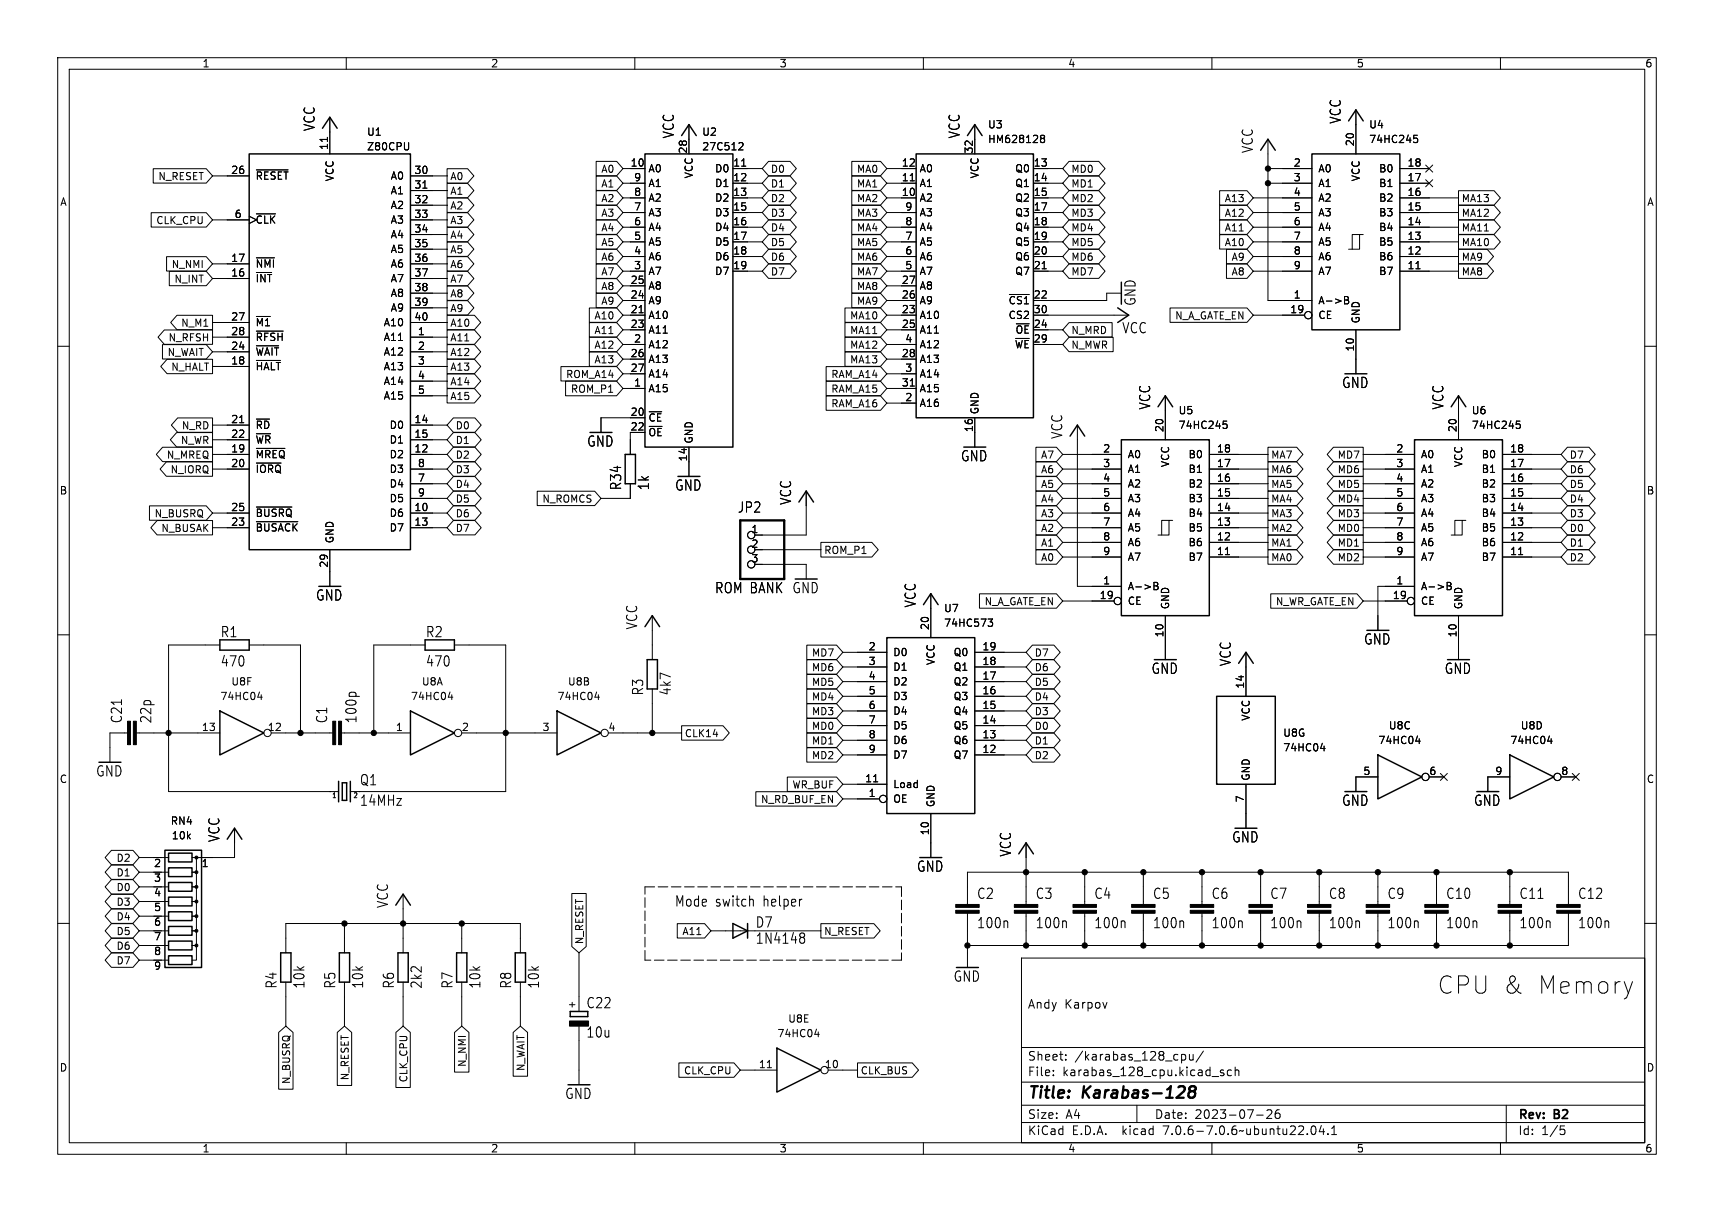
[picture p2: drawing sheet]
<svg xmlns="http://www.w3.org/2000/svg" width="297mm" height="210mm" viewBox="0 0 297 210" stroke-linecap="round" stroke-linejoin="round" font-family="sans-serif">
<defs><g id="words">
<g font-size="4.2">
<text x="248.9" y="172.5">CPU &amp;</text>
<text x="266.1" y="172.5">Memory</text>
</g>
<g font-size="2.8">
<text x="178" y="190.9">Title:</text>
<text x="187.7" y="190.9">Karabas-128</text>
</g>
<g font-size="2.5">
<text x="54.8" y="22.8" transform="rotate(-90 54.8 22.8)">VCC</text>
<text x="232.6" y="21.5" transform="rotate(-90 232.6 21.5)">VCC</text>
<text x="117" y="24.1" transform="rotate(-90 117 24.1)">VCC</text>
<text x="166.5" y="24.1" transform="rotate(-90 166.5 24.1)">VCC</text>
<text x="217.3" y="26.6" transform="rotate(-90 217.3 26.6)">VCC</text>
<text x="197" y="53.1" transform="rotate(-90 197 53.1)">GND</text>
<text x="194.4" y="58">VCC</text>
<text x="199.5" y="71.1" transform="rotate(-90 199.5 71.1)">VCC</text>
<text x="232.5" y="67.5">GND</text>
<text x="250.3" y="71.1" transform="rotate(-90 250.3 71.1)">VCC</text>
<text x="101.7" y="77.6">GND</text>
<text x="184.3" y="76.1" transform="rotate(-90 184.3 76.1)">VCC</text>
<text x="166.4" y="80.2">GND</text>
<text x="107.9" y="85" transform="rotate(-90 107.9 85)">R34</text>
<text x="112.7" y="85" transform="rotate(-90 112.7 85)">1k</text>
<text x="116.9" y="85.2">GND</text>
<text x="127.8" y="89">JP2</text>
<text x="137.3" y="87.6" transform="rotate(-90 137.3 87.6)">VCC</text>
<text x="54.7" y="104.3">GND</text>
<text x="123.8" y="103">ROM BANK GND</text>
<text x="123.8" y="103">ROM BANK</text>
<text x="158.9" y="105.4" transform="rotate(-90 158.9 105.4)">VCC</text>
<text x="38.2" y="110.6">R1</text>
<text x="73.7" y="110.6">R2</text>
<text x="110.6" y="109.2" transform="rotate(-90 110.6 109.2)">VCC</text>
<text x="236.3" y="111.9">GND</text>
<text x="38.2" y="115.7">470</text>
<text x="73.7" y="115.7">470</text>
<text x="199.4" y="117">GND</text>
<text x="213.5" y="115.5" transform="rotate(-90 213.5 115.5)">VCC</text>
<text x="250.2" y="117">GND</text>
<text x="21.4" y="125.4" transform="rotate(-90 21.4 125.4)">C21</text>
<text x="26.4" y="125.4" transform="rotate(-90 26.4 125.4)">22p</text>
<text x="56.9" y="125.4" transform="rotate(-90 56.9 125.4)">C1</text>
<text x="62" y="125.4" transform="rotate(-90 62 125.4)">100p</text>
<text x="111.7" y="120.6" transform="rotate(-90 111.7 120.6)">R3</text>
<text x="116.5" y="120.6" transform="rotate(-90 116.5 120.6)">4k7</text>
<text x="16.6" y="134.8">GND</text>
<text x="62.3" y="136.3">Q1</text>
<text x="62.3" y="139.8">14MHz</text>
<text x="232.5" y="139.8">GND</text>
<text x="255.3" y="139.8">GND</text>
<text x="38.2" y="146" transform="rotate(-90 38.2 146)">VCC</text>
<text x="175.4" y="148.5" transform="rotate(-90 175.4 148.5)">VCC</text>
<text x="213.4" y="146.2">GND</text>
<text x="158.8" y="151.3">GND</text>
<text x="169.2" y="156">C2</text>
<text x="179.4" y="156">C3</text>
<text x="189.5" y="156">C4</text>
<text x="199.7" y="156">C5</text>
<text x="209.9" y="156">C6</text>
<text x="220" y="156">C7</text>
<text x="230.2" y="156">C8</text>
<text x="240.3" y="156">C9</text>
<text x="250.5" y="156">C10</text>
<text x="263.2" y="156">C11</text>
<text x="273.4" y="156">C12</text>
<text x="67.5" y="157.4" transform="rotate(-90 67.5 157.4)">VCC</text>
<text x="116.8" y="157.2">Mode</text>
<text x="123.9" y="157.2">switch</text>
<text x="130.9" y="161">D7</text>
<text x="132.3" y="157.2">helper</text>
<text x="169.2" y="161.1">100n</text>
<text x="179.4" y="161.1">100n</text>
<text x="189.5" y="161.1">100n</text>
<text x="199.7" y="161.1">100n</text>
<text x="209.9" y="161.1">100n</text>
<text x="220" y="161.1">100n</text>
<text x="230.2" y="161.1">100n</text>
<text x="240.3" y="161.1">100n</text>
<text x="250.5" y="161.1">100n</text>
<text x="263.2" y="161.1">100n</text>
<text x="273.4" y="161.1">100n</text>
<text x="130.9" y="163.7">1N4148</text>
<text x="48.2" y="171.4" transform="rotate(-90 48.2 171.4)">R4</text>
<text x="53" y="171.4" transform="rotate(-90 53 171.4)">10k</text>
<text x="58.3" y="171.4" transform="rotate(-90 58.3 171.4)">R5</text>
<text x="63.1" y="171.4" transform="rotate(-90 63.1 171.4)">10k</text>
<text x="68.5" y="171.4" transform="rotate(-90 68.5 171.4)">R6</text>
<text x="73.3" y="171.4" transform="rotate(-90 73.3 171.4)">2k2</text>
<text x="78.7" y="171.4" transform="rotate(-90 78.7 171.4)">R7</text>
<text x="83.5" y="171.4" transform="rotate(-90 83.5 171.4)">10k</text>
<text x="88.8" y="171.4" transform="rotate(-90 88.8 171.4)">R8</text>
<text x="93.6" y="171.4" transform="rotate(-90 93.6 171.4)">10k</text>
<text x="165.2" y="170.3">GND</text>
<text x="101.5" y="174.9">C22</text>
<text x="101.5" y="180">10u</text>
<text x="97.8" y="190.6">GND</text>
</g>
<g font-size="2.1">
<text x="178" y="175">Andy</text>
<text x="184.4" y="175">Karpov</text>
<text x="178" y="184">Sheet:</text>
<text x="186.2" y="184">/karabas_128_cpu/</text>
<text x="178" y="186.7">File:</text>
<text x="184.1" y="186.7">karabas_128_cpu.kicad_sch</text>
<text x="178" y="196.9">KiCad</text>
<text x="178" y="194.1">Size:</text>
<text x="184.7" y="194.1">A4</text>
<text x="185.7" y="196.9">E.D.A.</text>
<text x="194.6" y="196.9">kicad</text>
<text x="200" y="194.1">Date:</text>
<text x="201.8" y="196.9">7.0.6-7.0.6~ubuntu22.04.1</text>
<text x="207" y="194.1">2023-07-26</text>
<text x="263" y="194.3">Rev:</text>
<text x="263" y="196.9">Id:</text>
<text x="267.1" y="196.9">1/5</text>
<text x="269.4" y="194.3">B2</text>
</g>
<g font-size="1.8">
<text x="35" y="11.9">1</text>
<text x="85" y="11.9">2</text>
<text x="135" y="11.9">3</text>
<text x="185" y="11.9">4</text>
<text x="235" y="11.9">5</text>
<text x="285" y="11.9">6</text>
<text x="63.5" y="23.7">U1</text>
<text x="121.6" y="23.7">U2</text>
<text x="171.1" y="22.5">U3</text>
<text x="237.2" y="22.5">U4</text>
<text x="56.9" y="26.1" transform="rotate(-90 56.9 26.1)">11</text>
<text x="63.5" y="26.3">Z80CPU</text>
<text x="109.2" y="29">10</text>
<text x="119.1" y="26.7" transform="rotate(-90 119.1 26.7)">28</text>
<text x="121.6" y="26.3">27C512</text>
<text x="127" y="29">11</text>
<text x="156.2" y="29">12</text>
<text x="168.7" y="26.7" transform="rotate(-90 168.7 26.7)">32</text>
<text x="171.1" y="25">HM628128</text>
<text x="179" y="29">13</text>
<text x="224.1" y="29">2</text>
<text x="234.7" y="25.4" transform="rotate(-90 234.7 25.4)">20</text>
<text x="237.2" y="25">74HC245</text>
<text x="243.8" y="29">18</text>
<text x="10.3" y="35.9">A</text>
<text x="40" y="30.2">26</text>
<text x="44.2" y="31.3">~{RESET}</text>
<text x="58" y="31.5" transform="rotate(-90 58 31.5)">VCC</text>
<text x="67.6" y="31.3">A0</text>
<text x="67.6" y="33.9">A1</text>
<text x="71.7" y="30.2">30</text>
<text x="71.7" y="32.8">31</text>
<text x="71.7" y="35.3">32</text>
<text x="109.8" y="34">8</text>
<text x="109.8" y="31.5">9</text>
<text x="112.3" y="30.1">A0</text>
<text x="112.3" y="35.2">A2</text>
<text x="112.3" y="32.6">A1</text>
<text x="120.2" y="31" transform="rotate(-90 120.2 31)">VCC</text>
<text x="123.8" y="30.1">D0</text>
<text x="123.8" y="32.6">D1</text>
<text x="123.8" y="35.2">D2</text>
<text x="127" y="31.5">12</text>
<text x="127" y="34">13</text>
<text x="156.2" y="34">10</text>
<text x="156.2" y="31.5">11</text>
<text x="159.3" y="35.2">A2</text>
<text x="159.3" y="32.6">A1</text>
<text x="159.3" y="30.1">A0</text>
<text x="169.8" y="31" transform="rotate(-90 169.8 31)">VCC</text>
<text x="175.8" y="30.1">Q0</text>
<text x="175.8" y="32.6">Q1</text>
<text x="175.8" y="35.2">Q2</text>
<text x="179" y="31.5">14</text>
<text x="179" y="34">15</text>
<text x="224.1" y="31.5">3</text>
<text x="224.1" y="34">4</text>
<text x="228.3" y="30.1">A0</text>
<text x="228.3" y="32.6">A1</text>
<text x="228.3" y="35.2">A2</text>
<text x="235.8" y="31.5" transform="rotate(-90 235.8 31.5)">VCC</text>
<text x="238.9" y="35.2">B2</text>
<text x="238.9" y="32.6">B1</text>
<text x="238.9" y="30.1">B0</text>
<text x="243.8" y="34">16</text>
<text x="243.8" y="31.5">17</text>
<text x="285.3" y="35.9">A</text>
<text x="40.6" y="37.8">6</text>
<text x="44.2" y="39">~{CLK}</text>
<text x="67.6" y="36.4">A2</text>
<text x="67.6" y="39">A3</text>
<text x="67.6" y="41.5">A4</text>
<text x="71.7" y="37.8">33</text>
<text x="71.7" y="40.4">34</text>
<text x="109.8" y="41.7">5</text>
<text x="109.8" y="39.1">6</text>
<text x="109.8" y="36.6">7</text>
<text x="112.3" y="40.2">A4</text>
<text x="112.3" y="37.7">A3</text>
<text x="123.8" y="37.7">D3</text>
<text x="123.8" y="40.2">D4</text>
<text x="127" y="36.6">15</text>
<text x="127" y="39.1">16</text>
<text x="127" y="41.7">17</text>
<text x="156.8" y="41.7">7</text>
<text x="156.8" y="39.1">8</text>
<text x="156.8" y="36.6">9</text>
<text x="159.3" y="40.2">A4</text>
<text x="159.3" y="37.7">A3</text>
<text x="175.8" y="37.7">Q3</text>
<text x="175.8" y="40.2">Q4</text>
<text x="179" y="36.6">17</text>
<text x="179" y="39.1">18</text>
<text x="179" y="41.7">19</text>
<text x="224.1" y="36.6">5</text>
<text x="224.1" y="39.1">6</text>
<text x="224.1" y="41.7">7</text>
<text x="228.3" y="37.7">A3</text>
<text x="228.3" y="40.2">A4</text>
<text x="238.9" y="40.2">B4</text>
<text x="238.9" y="37.7">B3</text>
<text x="243.8" y="41.7">13</text>
<text x="243.8" y="39.1">14</text>
<text x="243.8" y="36.6">15</text>
<text x="40" y="45.5">17</text>
<text x="44.2" y="46.6">~{NMI}</text>
<text x="67.6" y="44">A5</text>
<text x="67.6" y="46.6">A6</text>
<text x="71.7" y="42.9">35</text>
<text x="71.7" y="45.5">36</text>
<text x="109.8" y="46.7">3</text>
<text x="109.8" y="44.2">4</text>
<text x="112.3" y="47.9">A7</text>
<text x="112.3" y="45.3">A6</text>
<text x="112.3" y="42.8">A5</text>
<text x="123.8" y="42.8">D5</text>
<text x="123.8" y="45.3">D6</text>
<text x="123.8" y="47.9">D7</text>
<text x="127" y="44.2">18</text>
<text x="127" y="46.7">19</text>
<text x="156.8" y="46.7">5</text>
<text x="156.8" y="44.2">6</text>
<text x="159.3" y="47.9">A7</text>
<text x="159.3" y="45.3">A6</text>
<text x="159.3" y="42.8">A5</text>
<text x="175.8" y="42.8">Q5</text>
<text x="175.8" y="45.3">Q6</text>
<text x="175.8" y="47.9">Q7</text>
<text x="179" y="44.2">20</text>
<text x="179" y="46.7">21</text>
<text x="224.1" y="44.2">8</text>
<text x="224.1" y="46.7">9</text>
<text x="228.3" y="42.8">A5</text>
<text x="228.3" y="45.3">A6</text>
<text x="228.3" y="47.9">A7</text>
<text x="238.9" y="47.9">B7</text>
<text x="238.9" y="45.3">B6</text>
<text x="238.9" y="42.8">B5</text>
<text x="243.8" y="46.7">11</text>
<text x="243.8" y="44.2">12</text>
<text x="40" y="48">16</text>
<text x="44.2" y="49.1">~{INT}</text>
<text x="67.6" y="49.1">A7</text>
<text x="67.6" y="51.7">A8</text>
<text x="71.7" y="48">37</text>
<text x="71.7" y="50.5">38</text>
<text x="71.7" y="53.1">39</text>
<text x="109.2" y="51.8">24</text>
<text x="109.2" y="49.3">25</text>
<text x="112.3" y="52.9">A9</text>
<text x="112.3" y="50.4">A8</text>
<text x="156.2" y="51.8">26</text>
<text x="156.2" y="49.3">27</text>
<text x="159.3" y="52.9">A9</text>
<text x="159.3" y="50.4">A8</text>
<text x="174.7" y="52.9">~{CS1}</text>
<text x="179" y="51.8">22</text>
<text x="224.1" y="51.8">1</text>
<text x="228.3" y="52.9">A-&gt;B</text>
<text x="40" y="55.6">27</text>
<text x="40" y="58.2">28</text>
<text x="44.2" y="56.7">~{M1}</text>
<text x="44.2" y="59.3">~{RFSH}</text>
<text x="66.4" y="59.3">A11</text>
<text x="66.4" y="56.7">A10</text>
<text x="67.6" y="54.2">A9</text>
<text x="71.7" y="55.6">40</text>
<text x="72.3" y="58.2">1</text>
<text x="109.2" y="54.4">21</text>
<text x="109.2" y="56.9">23</text>
<text x="109.8" y="59.4">2</text>
<text x="112.3" y="55.5">A10</text>
<text x="112.3" y="58">A11</text>
<text x="156.2" y="54.4">23</text>
<text x="156.2" y="56.9">25</text>
<text x="156.8" y="59.4">4</text>
<text x="159.3" y="55.5">A10</text>
<text x="159.3" y="58">A11</text>
<text x="174.7" y="55.5">CS2</text>
<text x="175.9" y="58">~{OE}</text>
<text x="179" y="56.9">24</text>
<text x="179" y="59.4">29</text>
<text x="179" y="54.4">30</text>
<text x="223.5" y="54.4">19</text>
<text x="228.3" y="55.5">CE</text>
<text x="235.8" y="56.1" transform="rotate(-90 235.8 56.1)">GND</text>
<text x="40" y="63.2">18</text>
<text x="40" y="60.7">24</text>
<text x="44.2" y="64.4">~{HALT}</text>
<text x="44.2" y="61.8">~{WAIT}</text>
<text x="66.4" y="61.8">A12</text>
<text x="66.4" y="64.4">A13</text>
<text x="72.3" y="60.7">2</text>
<text x="72.3" y="63.2">3</text>
<text x="72.3" y="65.8">4</text>
<text x="109.2" y="62">26</text>
<text x="109.2" y="64.5">27</text>
<text x="112.3" y="60.6">A12</text>
<text x="112.3" y="63.1">A13</text>
<text x="112.3" y="65.6">A14</text>
<text x="156.2" y="62">28</text>
<text x="156.8" y="64.5">3</text>
<text x="159.3" y="63.1">A13</text>
<text x="159.3" y="65.6">A14</text>
<text x="159.3" y="60.6">A12</text>
<text x="175.8" y="60.6">~{WE}</text>
<text x="234.7" y="61" transform="rotate(-90 234.7 61)">10</text>
<text x="66.4" y="66.9">A14</text>
<text x="66.4" y="69.4">A15</text>
<text x="72.3" y="68.3">5</text>
<text x="98.8" y="68.3">ROM_P1</text>
<text x="109.8" y="67.1">1</text>
<text x="112.3" y="68.2">A15</text>
<text x="156.2" y="67.1">31</text>
<text x="156.8" y="69.6">2</text>
<text x="159.3" y="70.7">A16</text>
<text x="159.3" y="68.2">A15</text>
<text x="169.8" y="71.9" transform="rotate(-90 169.8 71.9)">GND</text>
<text x="204.1" y="72">U5</text>
<text x="254.9" y="72">U6</text>
<text x="40" y="73.4">21</text>
<text x="40" y="75.9">22</text>
<text x="44.2" y="74.5">~{RD}</text>
<text x="44.2" y="77.1">~{WR}</text>
<text x="67.4" y="74.5">D0</text>
<text x="67.4" y="77.1">D1</text>
<text x="71.7" y="73.4">14</text>
<text x="71.7" y="75.9">15</text>
<text x="109.2" y="72.1">20</text>
<text x="109.2" y="74.7">22</text>
<text x="112.3" y="73.3">~{CE}</text>
<text x="112.3" y="75.8">~{OE}</text>
<text x="120.2" y="77" transform="rotate(-90 120.2 77)">GND</text>
<text x="168.7" y="75" transform="rotate(-90 168.7 75)">16</text>
<text x="201.7" y="75" transform="rotate(-90 201.7 75)">20</text>
<text x="204.1" y="74.5">74HC245</text>
<text x="252.5" y="75" transform="rotate(-90 252.5 75)">20</text>
<text x="254.9" y="74.5">74HC245</text>
<text x="40" y="78.5">19</text>
<text x="40" y="81">20</text>
<text x="44.2" y="79.6">~{MREQ}</text>
<text x="44.2" y="82.1">~{IORQ}</text>
<text x="67.4" y="79.6">D2</text>
<text x="67.4" y="82.1">D3</text>
<text x="71.7" y="78.5">12</text>
<text x="72.3" y="83.6">7</text>
<text x="72.3" y="81">8</text>
<text x="119.1" y="80.1" transform="rotate(-90 119.1 80.1)">14</text>
<text x="191.1" y="78.5">2</text>
<text x="191.1" y="81">3</text>
<text x="191.1" y="83.6">4</text>
<text x="195.3" y="79.6">A0</text>
<text x="195.3" y="82.1">A1</text>
<text x="202.8" y="81" transform="rotate(-90 202.8 81)">VCC</text>
<text x="205.9" y="82.1">B1</text>
<text x="205.9" y="79.6">B0</text>
<text x="210.8" y="83.6">16</text>
<text x="210.8" y="81">17</text>
<text x="210.8" y="78.5">18</text>
<text x="241.9" y="78.5">2</text>
<text x="241.9" y="81">3</text>
<text x="241.9" y="83.6">4</text>
<text x="246.1" y="79.6">A0</text>
<text x="246.1" y="82.1">A1</text>
<text x="253.6" y="81" transform="rotate(-90 253.6 81)">VCC</text>
<text x="256.7" y="82.1">B1</text>
<text x="256.7" y="79.6">B0</text>
<text x="261.6" y="83.6">16</text>
<text x="261.6" y="81">17</text>
<text x="261.6" y="78.5">18</text>
<text x="10.3" y="85.9">B</text>
<text x="40" y="88.6">25</text>
<text x="44.2" y="89.8">~{BUSRQ}</text>
<text x="67.4" y="89.8">D6</text>
<text x="67.4" y="84.7">D4</text>
<text x="67.4" y="87.2">D5</text>
<text x="71.7" y="88.6">10</text>
<text x="72.3" y="86.1">9</text>
<text x="191.1" y="86.1">5</text>
<text x="191.1" y="88.6">6</text>
<text x="195.3" y="84.7">A2</text>
<text x="195.3" y="87.2">A3</text>
<text x="195.3" y="89.8">A4</text>
<text x="205.9" y="89.8">B4</text>
<text x="205.9" y="87.2">B3</text>
<text x="205.9" y="84.7">B2</text>
<text x="210.8" y="88.6">14</text>
<text x="210.8" y="86.1">15</text>
<text x="241.9" y="86.1">5</text>
<text x="241.9" y="88.6">6</text>
<text x="246.1" y="84.7">A2</text>
<text x="246.1" y="87.2">A3</text>
<text x="246.1" y="89.8">A4</text>
<text x="256.7" y="89.8">B4</text>
<text x="256.7" y="87.2">B3</text>
<text x="256.7" y="84.7">B2</text>
<text x="261.6" y="88.6">14</text>
<text x="261.6" y="86.1">15</text>
<text x="285.3" y="85.9">B</text>
<text x="40" y="91.2">23</text>
<text x="44.2" y="92.3">~{BUSACK}</text>
<text x="58" y="94.2" transform="rotate(-90 58 94.2)">GND</text>
<text x="67.4" y="92.3">D7</text>
<text x="71.7" y="91.2">13</text>
<text x="130.1" y="92.5">1</text>
<text x="130.1" y="95">2</text>
<text x="191.1" y="91.2">7</text>
<text x="191.1" y="93.7">8</text>
<text x="195.3" y="92.3">A5</text>
<text x="195.3" y="94.8">A6</text>
<text x="205.9" y="94.8">B6</text>
<text x="205.9" y="92.3">B5</text>
<text x="210.8" y="93.7">12</text>
<text x="210.8" y="91.2">13</text>
<text x="241.9" y="91.2">7</text>
<text x="241.9" y="93.7">8</text>
<text x="246.1" y="92.3">A5</text>
<text x="246.1" y="94.8">A6</text>
<text x="256.7" y="94.8">B6</text>
<text x="256.7" y="92.3">B5</text>
<text x="261.6" y="93.7">12</text>
<text x="261.6" y="91.2">13</text>
<text x="56.9" y="98.5" transform="rotate(-90 56.9 98.5)">29</text>
<text x="130.1" y="97.5">3</text>
<text x="142.7" y="96.2">ROM_P1</text>
<text x="191.1" y="101.3">1</text>
<text x="191.1" y="96.3">9</text>
<text x="195.3" y="97.4">A7</text>
<text x="205.9" y="97.4">B7</text>
<text x="210.8" y="96.3">11</text>
<text x="241.9" y="101.3">1</text>
<text x="241.9" y="96.3">9</text>
<text x="246.1" y="97.4">A7</text>
<text x="256.7" y="97.4">B7</text>
<text x="261.6" y="96.3">11</text>
<text x="163.5" y="106.3">U7</text>
<text x="190.5" y="103.9">19</text>
<text x="195.3" y="102.5">A-&gt;B</text>
<text x="195.3" y="105">CE</text>
<text x="202.8" y="105.7" transform="rotate(-90 202.8 105.7)">GND</text>
<text x="241.3" y="103.9">19</text>
<text x="246.1" y="102.5">A-&gt;B</text>
<text x="246.1" y="105">CE</text>
<text x="253.6" y="105.7" transform="rotate(-90 253.6 105.7)">GND</text>
<text x="150.4" y="112.8">2</text>
<text x="154.7" y="113.9">D0</text>
<text x="161" y="109.3" transform="rotate(-90 161 109.3)">20</text>
<text x="163.5" y="108.8">74HC573</text>
<text x="165.2" y="113.9">Q0</text>
<text x="170.1" y="112.8">19</text>
<text x="201.7" y="110.5" transform="rotate(-90 201.7 110.5)">10</text>
<text x="252.5" y="110.5" transform="rotate(-90 252.5 110.5)">10</text>
<text x="40" y="119">U8F</text>
<text x="73" y="119">U8A</text>
<text x="98.3" y="119">U8B</text>
<text x="150.4" y="115.3">3</text>
<text x="150.4" y="117.9">4</text>
<text x="154.7" y="116.4">D1</text>
<text x="154.7" y="119">D2</text>
<text x="162.2" y="115.3" transform="rotate(-90 162.2 115.3)">VCC</text>
<text x="165.2" y="119">Q2</text>
<text x="165.2" y="116.4">Q1</text>
<text x="170.1" y="117.9">17</text>
<text x="170.1" y="115.3">18</text>
<text x="215.6" y="119.4" transform="rotate(-90 215.6 119.4)">14</text>
<text x="38.1" y="121.5">74HC04</text>
<text x="71.1" y="121.5">74HC04</text>
<text x="96.5" y="121.5">74HC04</text>
<text x="150.4" y="120.4">5</text>
<text x="150.4" y="122.9">6</text>
<text x="150.4" y="125.5">7</text>
<text x="154.7" y="121.5">D3</text>
<text x="154.7" y="124.1">D4</text>
<text x="165.2" y="124.1">Q4</text>
<text x="165.2" y="121.5">Q3</text>
<text x="170.1" y="125.5">14</text>
<text x="170.1" y="122.9">15</text>
<text x="170.1" y="120.4">16</text>
<text x="216.8" y="125" transform="rotate(-90 216.8 125)">VCC</text>
<text x="34.9" y="126.7">13</text>
<text x="46.3" y="126.7">12</text>
<text x="68.5" y="126.7">1</text>
<text x="79.9" y="126.7">2</text>
<text x="93.9" y="126.7">3</text>
<text x="105.3" y="126.7">4</text>
<text x="150.4" y="128">8</text>
<text x="150.4" y="130.6">9</text>
<text x="154.7" y="126.6">D5</text>
<text x="154.7" y="129.1">D6</text>
<text x="154.7" y="131.7">D7</text>
<text x="165.2" y="131.7">Q7</text>
<text x="165.2" y="129.1">Q6</text>
<text x="165.2" y="126.6">Q5</text>
<text x="170.1" y="130.6">12</text>
<text x="170.1" y="128">13</text>
<text x="222.3" y="130.4">74HC04</text>
<text x="222.3" y="127.9">U8G</text>
<text x="238.7" y="129.1">74HC04</text>
<text x="240.6" y="126.6">U8C</text>
<text x="261.6" y="129.1">74HC04</text>
<text x="263.4" y="126.6">U8D</text>
<text x="10.3" y="135.9">C</text>
<text x="149.8" y="135.6">11</text>
<text x="154.7" y="136.8">Load</text>
<text x="216.8" y="135.4" transform="rotate(-90 216.8 135.4)">GND</text>
<text x="236.1" y="134.4">5</text>
<text x="247.6" y="134.4">6</text>
<text x="259" y="134.4">9</text>
<text x="270.4" y="134.4">8</text>
<text x="285.3" y="135.9">C</text>
<text x="29.5" y="143.1">RN4</text>
<text x="150.4" y="138.2">1</text>
<text x="154.7" y="139.3">OE</text>
<text x="162.2" y="140" transform="rotate(-90 162.2 140)">GND</text>
<text x="215.6" y="139.1" transform="rotate(-90 215.6 139.1)">7</text>
<text x="29.7" y="145.6">10k</text>
<text x="161" y="144.8" transform="rotate(-90 161 144.8)">10</text>
<text x="26.6" y="150.6">2</text>
<text x="26.6" y="153.1">3</text>
<text x="26.6" y="155.7">4</text>
<text x="34.9" y="150.6">1</text>
<text x="26.6" y="158.2">5</text>
<text x="26.6" y="160.7">6</text>
<text x="26.6" y="163.3">7</text>
<text x="26.6" y="165.8">8</text>
<text x="26.6" y="168.4">9</text>
<text x="99.9" y="174.9" transform="rotate(-90 99.9 174.9)">+</text>
<text x="134.6" y="179.9">74HC04</text>
<text x="136.5" y="177.4">U8E</text>
<text x="10.3" y="185.9">D</text>
<text x="131.4" y="185.2">11</text>
<text x="142.8" y="185.2">10</text>
<text x="285.3" y="185.9">D</text>
<text x="35" y="199.9">1</text>
<text x="85" y="199.9">2</text>
<text x="135" y="199.9">3</text>
<text x="185" y="199.9">4</text>
<text x="235" y="199.9">5</text>
<text x="285" y="199.9">6</text>
</g>
<g font-size="1.7">
<text x="27.3" y="31.4">N_RESET</text>
<text x="77.9" y="34">A1</text>
<text x="77.9" y="31.4">A0</text>
<text x="104.1" y="32.7">A1</text>
<text x="104.1" y="35.2">A2</text>
<text x="104.1" y="30.1">A0</text>
<text x="133.5" y="32.7">D1</text>
<text x="133.5" y="35.2">D2</text>
<text x="133.5" y="30.1">D0</text>
<text x="148.4" y="32.7">MA1</text>
<text x="148.4" y="30.1">MA0</text>
<text x="148.4" y="35.2">MA2</text>
<text x="185.6" y="35.2">MD2</text>
<text x="185.6" y="32.7">MD1</text>
<text x="185.6" y="30.1">MD0</text>
<text x="212.1" y="35.2">A13</text>
<text x="253.2" y="35.2">MA13</text>
<text x="27" y="39">CLK_CPU</text>
<text x="77.9" y="41.6">A4</text>
<text x="77.9" y="36.5">A2</text>
<text x="77.9" y="39">A3</text>
<text x="104.1" y="40.3">A4</text>
<text x="104.1" y="37.8">A3</text>
<text x="133.5" y="40.3">D4</text>
<text x="133.5" y="37.8">D3</text>
<text x="148.4" y="37.8">MA3</text>
<text x="148.4" y="40.3">MA4</text>
<text x="185.6" y="37.8">MD3</text>
<text x="185.6" y="40.3">MD4</text>
<text x="212.1" y="40.3">A11</text>
<text x="212.1" y="37.8">A12</text>
<text x="253.2" y="40.3">MA11</text>
<text x="253.2" y="37.8">MA12</text>
<text x="29.7" y="46.7">N_NMI</text>
<text x="77.9" y="46.7">A6</text>
<text x="77.9" y="44.1">A5</text>
<text x="104.1" y="42.8">A5</text>
<text x="104.1" y="45.4">A6</text>
<text x="104.1" y="47.9">A7</text>
<text x="133.5" y="42.8">D5</text>
<text x="133.5" y="45.4">D6</text>
<text x="133.5" y="47.9">D7</text>
<text x="148.4" y="42.8">MA5</text>
<text x="148.4" y="47.9">MA7</text>
<text x="148.4" y="45.4">MA6</text>
<text x="185.6" y="42.8">MD5</text>
<text x="185.6" y="47.9">MD7</text>
<text x="185.6" y="45.4">MD6</text>
<text x="212.1" y="42.8">A10</text>
<text x="213.3" y="45.4">A9</text>
<text x="213.3" y="47.9">A8</text>
<text x="253.2" y="45.4">MA9</text>
<text x="253.2" y="47.9">MA8</text>
<text x="253.2" y="42.8">MA10</text>
<text x="30.1" y="49.2">N_INT</text>
<text x="77.9" y="49.2">A7</text>
<text x="77.9" y="51.7">A8</text>
<text x="104.1" y="53">A9</text>
<text x="104.1" y="50.5">A8</text>
<text x="148.4" y="50.5">MA8</text>
<text x="148.4" y="53">MA9</text>
<text x="29.1" y="59.4">N_RFSH</text>
<text x="31.3" y="56.8">N_M1</text>
<text x="77.9" y="59.4">A11</text>
<text x="77.9" y="54.3">A9</text>
<text x="77.9" y="56.8">A10</text>
<text x="102.9" y="58.1">A11</text>
<text x="102.9" y="55.5">A10</text>
<text x="147.2" y="58.1">MA11</text>
<text x="147.2" y="55.5">MA10</text>
<text x="185.6" y="58.1">N_MRD</text>
<text x="203.5" y="55.5">N_A_GATE_EN</text>
<text x="28.9" y="61.9">N_WAIT</text>
<text x="29.6" y="64.4">N_HALT</text>
<text x="77.9" y="64.4">A13</text>
<text x="77.9" y="61.9">A12</text>
<text x="98" y="65.7">ROM_A14</text>
<text x="102.9" y="60.6">A12</text>
<text x="102.9" y="63.2">A13</text>
<text x="143.9" y="65.7">RAM_A14</text>
<text x="147.2" y="60.6">MA12</text>
<text x="147.2" y="63.2">MA13</text>
<text x="185.6" y="60.6">N_MWR</text>
<text x="77.9" y="67">A14</text>
<text x="77.9" y="69.5">A15</text>
<text x="143.9" y="68.2">RAM_A15</text>
<text x="143.9" y="70.8">RAM_A16</text>
<text x="31.2" y="77.1">N_WR</text>
<text x="31.4" y="74.6">N_RD</text>
<text x="78.9" y="77.1">D1</text>
<text x="78.9" y="74.6">D0</text>
<text x="28.8" y="79.7">N_MREQ</text>
<text x="29.5" y="82.2">N_IORQ</text>
<text x="78.9" y="82.2">D3</text>
<text x="78.9" y="79.7">D2</text>
<text x="180.3" y="79.7">A7</text>
<text x="180.3" y="82.2">A6</text>
<text x="220.2" y="79.7">MA7</text>
<text x="220.2" y="82.2">MA6</text>
<text x="231.7" y="82.2">MD6</text>
<text x="231.7" y="79.7">MD7</text>
<text x="271.9" y="79.7">D7</text>
<text x="271.9" y="82.2">D6</text>
<text x="26.7" y="89.8">N_BUSRQ</text>
<text x="78.9" y="87.3">D5</text>
<text x="78.9" y="89.8">D6</text>
<text x="78.9" y="84.8">D4</text>
<text x="93.9" y="87.3">N_ROMCS</text>
<text x="180.3" y="84.8">A5</text>
<text x="180.3" y="87.3">A4</text>
<text x="180.3" y="89.8">A3</text>
<text x="220.2" y="84.8">MA5</text>
<text x="220.2" y="87.3">MA4</text>
<text x="220.2" y="89.8">MA3</text>
<text x="231.7" y="89.8">MD3</text>
<text x="231.7" y="87.3">MD4</text>
<text x="231.7" y="84.8">MD5</text>
<text x="271.9" y="84.8">D5</text>
<text x="271.9" y="87.3">D4</text>
<text x="271.9" y="89.8">D3</text>
<text x="27.9" y="92.4">N_BUSAK</text>
<text x="78.9" y="92.4">D7</text>
<text x="180.3" y="92.4">A2</text>
<text x="180.3" y="94.9">A1</text>
<text x="220.2" y="94.9">MA1</text>
<text x="220.2" y="92.4">MA2</text>
<text x="231.7" y="92.4">MD0</text>
<text x="231.7" y="94.9">MD1</text>
<text x="271.9" y="94.9">D1</text>
<text x="271.9" y="92.4">D0</text>
<text x="180.3" y="97.5">A0</text>
<text x="220.2" y="97.5">MA0</text>
<text x="231.7" y="97.5">MD2</text>
<text x="271.9" y="97.5">D2</text>
<text x="170.5" y="105.1">N_A_GATE_EN</text>
<text x="221" y="105.1">N_WR_GATE_EN</text>
<text x="140.6" y="114">MD7</text>
<text x="179.2" y="114">D7</text>
<text x="140.6" y="116.5">MD6</text>
<text x="140.6" y="119">MD5</text>
<text x="179.2" y="116.5">D6</text>
<text x="179.2" y="119">D5</text>
<text x="140.6" y="124.1">MD3</text>
<text x="140.6" y="121.6">MD4</text>
<text x="179.2" y="121.6">D4</text>
<text x="179.2" y="124.1">D3</text>
<text x="118.6" y="127.9">CLK14</text>
<text x="140.6" y="131.7">MD2</text>
<text x="140.6" y="129.2">MD1</text>
<text x="140.6" y="126.7">MD0</text>
<text x="179.2" y="131.7">D2</text>
<text x="179.2" y="126.7">D0</text>
<text x="179.2" y="129.2">D1</text>
<text x="137.2" y="136.8">WR_BUF</text>
<text x="131.8" y="139.4">N_RD_BUF_EN</text>
<text x="20.1" y="149.5">D2</text>
<text x="20.1" y="154.6">D0</text>
<text x="20.1" y="152.1">D1</text>
<text x="20.1" y="157.1">D3</text>
<text x="20.1" y="159.7">D4</text>
<text x="20.1" y="164.8">D6</text>
<text x="20.1" y="167.3">D7</text>
<text x="20.1" y="162.2">D5</text>
<text x="101.3" y="163.7" transform="rotate(-90 101.3 163.7)">N_RESET</text>
<text x="118.1" y="162.2">A11</text>
<text x="142.7" y="162.2">N_RESET</text>
<text x="80.9" y="185" transform="rotate(-90 80.9 185)">N_NMI</text>
<text x="91.1" y="185.7" transform="rotate(-90 91.1 185.7)">N_WAIT</text>
<text x="50.5" y="187.9" transform="rotate(-90 50.5 187.9)">N_BUSRQ</text>
<text x="60.6" y="187.3" transform="rotate(-90 60.6 187.3)">N_RESET</text>
<text x="70.8" y="187.6" transform="rotate(-90 70.8 187.6)">CLK_CPU</text>
<text x="118.4" y="186.4">CLK_CPU</text>
<text x="149.1" y="186.4">CLK_BUS</text>
</g>
<g font-size="1.2">
<text x="57.4" y="138.5">1</text>
<text x="61.1" y="138.5">2</text>
</g>
</g></defs>
<g fill="none" stroke="#000" stroke-width=".17">
<path d="M10 10h277v190h-277zM12 12h273v186h-273zM60 10v2M110 10v2M160 10v2M210 10v2M234.9 19.1v7.6M260 10v2M26.2 36.9h9.5l1.1 1.2-1.1 1.2h-9.5zM26.6 29.2h9.1l1.1 1.3-1.1 1.2h-9.1zM36.8 30.5h6.4M36.8 38.1h6.4"/>
<path d="M43.2 37.5l1.2 .6-1.2 .6M44.4 29.4h5.5M44.4 37.1h3.3M56.7 23.8v.7M57.1 20.3v6.4M70.8 24.7l-.1 1.2M71.1 30.5h6.4M71.1 33h6.4M71.1 35.6h6.4M71.1 38.1h6.4M73.3 32.6h.7M77.5 39.4h3.5l1.1 1.2-1.1 1.3h-3.5z"/>
<path d="M77.5 31.8h3.5l1.1 1.2-1.1 1.3h-3.5zM77.5 34.3h3.5l1.1 1.3-1.1 1.2h-3.5zM77.5 36.9h3.5l1.1 1.2-1.1 1.2h-3.5zM77.5 29.2h3.5l1.1 1.3-1.1 1.2h-3.5zM103.3 38.1h3.6l1 1.3-1 1.2h-3.6zM103.3 30.5h3.6l1 1.3-1 1.2h-3.6zM103.3 35.6h3.6l1 1.2-1 1.3h-3.6zM103.3 33h3.6l1 1.3-1 1.2h-3.6zM103.3 28h3.6l1 1.2-1 1.3h-3.6zM107.9 39.4h3.9M107.9 36.8h3.9M107.9 34.3h3.9"/>
<path d="M107.9 31.8h3.9M107.9 29.2h3.9M119.4 21.6v5.1M127 39.4h5.1M127 36.8h5.1M127 34.3h5.1M127 31.8h5.1M127 29.2h5.1M128.2 24.7l.4 .1 .2 .3-.8 .9h.8M128.5 28.8h.7M133.2 30.5h3.7l1.1 1.3-1.1 1.2h-3.7l-1.1-1.2zM133.2 33h3.7l1.1 1.3-1.1 1.2h-3.7l-1.1-1.2z"/>
<path d="M133.2 38.1h3.7l1.1 1.3-1.1 1.2h-3.7l-1.1-1.2zM133.2 35.6h3.7l1.1 1.2-1.1 1.3h-3.7l-1.1-1.3zM133.2 28h3.7l1.1 1.2-1.1 1.3h-3.7l-1.1-1.3zM147.6 30.5h5l1.1 1.3-1.1 1.2h-5zM147.6 28h5l1.1 1.2-1.1 1.3h-5zM147.6 35.6h5l1.1 1.2-1.1 1.3h-5zM147.6 33h5l1.1 1.3-1.1 1.2h-5zM147.6 38.1h5l1.1 1.3-1.1 1.2h-5zM153.7 39.4h5M153.7 36.8h5M153.7 34.3h5M153.7 31.8h5"/>
<path d="M153.7 29.2h5M157.7 31.3h.7M168.9 21.6v5.1M179.1 39.4h5M179.1 36.8h5M179.1 34.3h5M179.1 31.8h5M179.1 29.2h5M180.3 23.7l.2-.3 .4 .1 .1 .2-.2 .3M180.3 23.7l.2 .3M180.5 24h.3M180.5 24l-.2 .2"/>
<path d="M180.8 24l.2 .2v.4l-.5 .1-.2-.2M185.2 35.6h5.2l1.1 1.2-1.1 1.3h-5.2l-1.1-1.3zM185.2 33h5.2l1.1 1.3-1.1 1.2h-5.2l-1.1-1.2zM185.2 38.1h5.2l1.1 1.3-1.1 1.2h-5.2l-1.1-1.2zM185.2 30.5h5.2l1.1 1.3-1.1 1.2h-5.2l-1.1-1.2zM185.2 28h5.2l1.1 1.2-1.1 1.3h-5.2l-1.1-1.3zM211.3 38.1h4.8l1.1 1.3-1.1 1.2h-4.8zM211.3 35.6h4.8l1.1 1.2-1.1 1.3h-4.8zM211.3 33h4.8l1.1 1.3-1.1 1.2h-4.8zM217.2 39.4h10.1M217.2 36.8h10.1M217.2 34.3h10.1"/>
<path d="M219.7 24.1v28h7.6M219.7 31.8h7.6M219.7 29.2h7.6M242.6 39.4h10.1M242.6 36.8h10.1M242.6 34.3h10.1M242.6 31.8h5M242.6 29.2h5M245 23.4h.6M245.1 23.9h.3l.3 .3-.1 .4-.5 .1M247 28.6l1.3 1.2M247 31.1l1.3 1.3"/>
<path d="M248.3 28.6l-1.3 1.2M248.3 31.1l-1.3 1.3M252.7 38.1h6.2l1.1 1.3-1.1 1.2h-6.2zM252.7 33h6.2l1.1 1.3-1.1 1.2h-6.2zM252.7 35.6h6.2l1.1 1.2-1.1 1.3h-6.2zM10 60h2M28.2 59.7h7.5l1.1 1.3-1.1 1.2h-7.5zM28.5 57.2h8.3v2.5h-8.3l-1.1-1.3zM28.9 44.5h6.8l1.1 1.2-1.1 1.3h-6.8zM29.3 47h6.4l1.1 1.3-1.1 1.2h-6.4zM30.7 54.6h6.1v2.5h-6.1l-1.1-1.2zM36.8 58.4h6.4"/>
<path d="M36.8 48.3h6.4M36.8 45.7h6.4M36.8 55.9h6.4M44.4 44.7h3.2M44.4 59.9h3.9M44.4 54.8h2.4M44.4 57.4h4.7M71.1 50.8h6.4M71.1 58.4h6.4M71.1 48.3h6.4M71.1 45.7h6.4M71.1 55.9h6.4"/>
<path d="M71.1 40.6h6.4M71.1 43.2h6.4M71.1 53.3h6.4M77.5 44.5h3.5l1.1 1.2-1.1 1.3h-3.5zM77.5 47h3.5l1.1 1.3-1.1 1.2h-3.5zM77.5 41.9h3.5l1.1 1.3-1.1 1.2h-3.5zM77.5 57.2h4.7l1.1 1.2-1.1 1.3h-4.7zM77.5 59.7h4.7l1.1 1.3-1.1 1.2h-4.7zM77.5 52.1h3.5l1.1 1.2-1.1 1.3h-3.5zM77.5 54.6h4.7l1.1 1.3-1.1 1.2h-4.7zM77.5 49.6h3.5l1.1 1.2-1.1 1.2h-3.5zM102.1 58.4h4.8l1 1.3-1 1.2h-4.8z"/>
<path d="M102.1 55.9h4.8l1 1.3-1 1.2h-4.8zM102.1 53.4h4.8l1 1.2-1 1.3h-4.8zM103.3 40.7h3.6l1 1.2-1 1.3h-3.6zM103.3 50.8h3.6l1 1.3-1 1.2h-3.6zM103.3 48.3h3.6l1 1.2-1 1.3h-3.6zM103.3 43.2h3.6l1 1.3-1 1.2h-3.6zM103.3 45.7h3.6l1 1.3-1 1.2h-3.6zM107.9 52.1h3.9M107.9 47h3.9M107.9 44.5h3.9M107.9 41.9h3.9M107.9 54.6h3.9"/>
<path d="M107.9 59.7h3.9M107.9 57.2h3.9M107.9 49.5h3.9M110.7 54.2h.8M127 47h5.1M127 44.5h5.1M127 41.9h5.1M133.2 40.7h3.7l1.1 1.2-1.1 1.3h-3.7l-1.1-1.3zM133.2 43.2h3.7l1.1 1.3-1.1 1.2h-3.7l-1.1-1.2zM133.2 45.7h3.7l1.1 1.3-1.1 1.2h-3.7l-1.1-1.2zM146.4 58.4h6.2l1.1 1.3-1.1 1.2h-6.2zM146.4 55.9h6.2l1.1 1.3-1.1 1.2h-6.2z"/>
<path d="M146.4 53.4h6.2l1.1 1.2-1.1 1.3h-6.2zM147.6 48.3h5l1.1 1.2-1.1 1.3h-5zM147.6 50.8h5l1.1 1.3-1.1 1.2h-5zM147.6 40.7h5l1.1 1.2-1.1 1.3h-5zM147.6 45.7h5l1.1 1.3-1.1 1.2h-5zM147.6 43.2h5l1.1 1.3-1.1 1.2h-5zM153.7 52.1h5M153.7 47h5M153.7 44.5h5M153.7 41.9h5M153.7 54.6h5M153.7 59.7h5"/>
<path d="M153.7 57.2h5M153.7 49.5h5M174.9 51h3.4M179.1 47h5M179.1 44.5h5M179.1 41.9h5M179.1 54.6h16.5M179.1 59.7h5M179.1 57.2h5M180.6 46.6h.7M185.2 55.9h7.5v2.5h-7.5l-1.1-1.2zM185.2 58.4h7.7v2.5h-7.7l-1.1-1.2z"/>
<path d="M185.2 40.7h5.2l1.1 1.2-1.1 1.3h-5.2l-1.1-1.3zM185.2 45.7h5.2l1.1 1.3-1.1 1.2h-5.2l-1.1-1.2zM185.2 43.2h5.2l1.1 1.3-1.1 1.2h-5.2l-1.1-1.2zM194.3 50.8h-2.5v1.3h-12.7M202.7 53.4h13.4l1.1 1.2-1.1 1.3h-13.4zM211.3 40.7h4.8l1.1 1.2-1.1 1.3h-4.8zM212.5 43.2h3.6l1.1 1.3-1.1 1.2h-3.6zM212.5 45.7h3.6l1.1 1.3-1.1 1.2h-3.6zM217.2 47h10.1M217.2 44.5h10.1M217.2 41.9h10.1M217.2 54.6h8.9"/>
<path d="M233 51.4h.4l.2 .2-.2 .4 .2 .1 .1 .3-.2 .2h-.5zM233 52h.4M234.9 57.2v7.6M235.6 40.6h-1.3v2.6M236.2 40.6h-.6v2.6h-1.9M242.6 47h10.1M242.6 44.5h10.1M242.6 41.9h10.1M245.4 46.6h.7M252.7 43.2h5l1.1 1.3-1.1 1.2h-5zM252.7 45.7h5l1.1 1.3-1.1 1.2h-5zM252.7 40.7h6.2l1.1 1.2-1.1 1.3h-6.2z"/>
<path d="M285 60h2M28.2 77.5h8.6v2.5h-8.6l-1.1-1.3zM28.9 62.3h7.9v2.4h-7.9l-1-1.2zM30.6 75h6.2v2.4h-6.2l-1.1-1.2zM30.8 72.4h6v2.5h-6l-1.1-1.2zM36.8 78.7h6.4M36.8 73.7h6.4M36.8 76.2h6.4M36.8 63.5h6.4M36.8 61h6.4M41.5 73.2h.7M44.4 62.5h4.2"/>
<path d="M44.4 77.7h5M44.4 72.6h2.3M71.1 78.7h6.4M71.1 73.7h6.4M71.1 76.2h6.4M71.1 63.5h6.4M71.1 61h6.4M71.1 66h6.4M71.1 68.6h6.4M77.5 64.8h4.7l1.1 1.2-1.1 1.3h-4.7zM77.5 62.3h4.7l1.1 1.2-1.1 1.2h-4.7zM77.5 67.3h4.7l1.1 1.3-1.1 1.2h-4.7z"/>
<path d="M78.6 75h3.7l1.1 1.2-1.1 1.2h-3.7l-1.1-1.2zM78.6 72.4h3.7l1.1 1.3-1.1 1.2h-3.7l-1.1-1.2zM78.6 77.5h3.7l1.1 1.2-1.1 1.3h-3.7l-1.1-1.3zM97.2 63.5h9.7l1 1.3-1 1.2h-9.7zM98 66h8.8l1.1 1.3-1.1 1.3h-8.8zM102.1 61h4.8l1 1.2-1 1.3h-4.8zM107.9 67.3h3.9M107.9 62.2h3.9M107.9 64.8h3.9M111.8 72.4h-7.7v2.5M111.8 74.9h-2.6v3.8M119.4 77.5v5.1"/>
<path d="M143.2 66.1h9.4l1.1 1.2-1.1 1.3h-9.4zM143.2 68.6h9.4l1.1 1.3-1.1 1.2h-9.4zM143.2 63.5h9.4l1.1 1.3-1.1 1.2h-9.4zM146.4 61h6.2l1.1 1.2-1.1 1.3h-6.2zM153.7 67.3h5M153.7 62.2h5M153.7 64.8h5M153.7 69.9h5M157.7 66.9h.7M168.9 72.4v5.1M179.5 77.5h3.6l1 1.2-1 1.3h-3.6zM184.1 78.7h10.2"/>
<path d="M186.7 73.7v27.9h7.6M201.9 68.6v7.6M209.5 78.7h10.2M212 73h.6M212.1 73.5h.3l.2 .2v.4l-.5 .1M219.7 77.5h5l1.1 1.2-1.1 1.3h-5zM231.1 77.5h5.1v2.5h-5.1l-1.1-1.3zM236.2 78.7h8.9M252.7 68.6v7.6M260.3 78.7h10.2M262.8 73h.6M262.9 73.5h.3l.2 .2v.4l-.5 .1"/>
<path d="M271.6 77.5h3.7l1.1 1.2-1.1 1.3h-3.7l-1.1-1.3zM25.9 87.7h9.8l1.1 1.2-1.1 1.2h-9.8zM27.2 90.2h9.6v2.5h-9.6l-1.1-1.3zM28.8 80h8v2.5h-8l-1.1-1.2zM36.8 91.4h6.4M36.8 88.9h6.4M36.8 81.3h6.4M44.4 80.2h4.3M44.4 90.4h7.2M44.4 87.9h6.2M57.1 95.3v6.3M71.1 91.4h6.4"/>
<path d="M71.1 88.9h6.4M71.1 86.4h6.4M71.1 83.8h6.4M71.1 81.3h6.4M78.6 90.2h3.7l1.1 1.2-1.1 1.3h-3.7l-1.1-1.3zM78.6 85.1h3.7l1.1 1.3-1.1 1.2h-3.7l-1.1-1.2zM78.6 87.7h3.7l1.1 1.2-1.1 1.2h-3.7l-1.1-1.2zM78.6 82.6h3.7l1.1 1.2-1.1 1.3h-3.7l-1.1-1.3zM78.6 80h3.7l1.1 1.3-1.1 1.2h-3.7l-1.1-1.2zM93.1 85.1h10l1 1.3-1 1.2h-10zM109.2 83.8v2.6h-5.1M130.8 97.8h8.9v2.5"/>
<path d="M130.8 95.3h11.4M139.7 85.1v7.6h-8.9M142.2 94h8.9l1.1 1.3-1.1 1.2h-8.9zM179.5 90.2h3.6l1 1.2-1 1.3h-3.6zM179.5 95.3h3.6l1 1.2-1 1.3h-3.6zM179.5 82.6h3.6l1 1.2-1 1.3h-3.6zM179.5 80h3.6l1 1.3-1 1.2h-3.6zM179.5 85.1h3.6l1 1.3-1 1.2h-3.6zM179.5 87.7h3.6l1 1.2-1 1.2h-3.6zM179.5 92.7h3.6l1 1.3-1 1.2h-3.6zM184.1 96.5h10.2M184.1 94h10.2"/>
<path d="M184.1 91.4h10.2M184.1 88.9h10.2M184.1 86.4h10.2M184.1 83.8h10.2M184.1 81.3h10.2M202.6 90.2h-1.3v2.5M203.2 90.2h-.6v2.5h-1.9M209.5 96.5h10.2M209.5 94h10.2M209.5 91.4h10.2M209.5 88.9h10.2M209.5 86.4h10.2"/>
<path d="M209.5 83.8h10.2M209.5 81.3h10.2M212.3 96.1h.8M219.7 92.7h5l1.1 1.3-1.1 1.2h-5zM219.7 95.3h5l1.1 1.2-1.1 1.3h-5zM219.7 80h5l1.1 1.3-1.1 1.2h-5zM219.7 82.6h5l1.1 1.2-1.1 1.3h-5zM219.7 85.1h5l1.1 1.3-1.1 1.2h-5zM219.7 90.2h5l1.1 1.2-1.1 1.3h-5zM219.7 87.7h5l1.1 1.2-1.1 1.2h-5zM231.1 95.3h5.1v2.5h-5.1l-1.1-1.3zM231.1 87.7h5.1v2.4h-5.1l-1.1-1.2z"/>
<path d="M231.1 90.2h5.1v2.5h-5.1l-1.1-1.3zM231.1 85.1h5.1v2.5h-5.1l-1.1-1.2zM231.1 82.6h5.1v2.5h-5.1l-1.1-1.3zM231.1 80h5.1v2.5h-5.1l-1.1-1.2zM231.1 92.7h5.1v2.5h-5.1l-1.1-1.2zM236.2 96.5h8.9M236.2 94h8.9M236.2 91.4h8.9M236.2 88.9h8.9M236.2 86.4h8.9M236.2 83.8h8.9M236.2 81.3h8.9"/>
<path d="M253.4 90.2h-1.3v2.5M254 90.2h-.6v2.5h-1.9M260.3 96.5h10.2M260.3 94h10.2M260.3 91.4h10.2M260.3 88.9h10.2M260.3 86.4h10.2M260.3 83.8h10.2M260.3 81.3h10.2M263.1 96.1h.8M271.6 82.6h3.7l1.1 1.2-1.1 1.3h-3.7l-1.1-1.3zM271.6 80h3.7l1.1 1.3-1.1 1.2h-3.7l-1.1-1.2z"/>
<path d="M271.6 95.3h3.7l1.1 1.2-1.1 1.3h-3.7l-1.1-1.3zM271.6 92.7h3.7l1.1 1.3-1.1 1.2h-3.7l-1.1-1.2zM271.6 90.2h3.7l1.1 1.2-1.1 1.3h-3.7l-1.1-1.3zM271.6 85.1h3.7l1.1 1.3-1.1 1.2h-3.7l-1.1-1.2zM271.6 87.7h3.7l1.1 1.2-1.1 1.2h-3.7l-1.1-1.2zM10 110h2M38.1 111.8h-8.9v25.4h29.5M43.2 111.8h8.9v15.2M73.7 111.8h-8.9v15.2M78.7 111.8h8.9v25.4h-26.9M113 106.7v7.6M113 119.4v7.6"/>
<path d="M139.8 111.8h5.2l1 1.2-1 1.3h-5.2zM139.8 114.3h5.2l1 1.3-1 1.2h-5.2zM139.8 116.9h5.2l1 1.2-1 1.3h-5.2zM139.8 119.4h5.2l1 1.3-1 1.2h-5.2zM146 118.1h7.7M146 115.6h7.7M146 113h7.7M161.3 102.9v7.6M168.9 118.1h8.9M168.9 115.6h8.9M168.9 113h8.9M169.7 102.9h13.4l1 1.2-1 1.3h-13.4z"/>
<path d="M171.2 107.3h.8l-.4 .4 .3 .2 .1 .4-.2 .2h-.4M178.9 114.3h3.7l1.1 1.3-1.1 1.2h-3.7l-1.1-1.2zM178.9 119.4h3.7l1.1 1.3-1.1 1.2h-3.7l-1.1-1.2zM178.9 116.9h3.7l1.1 1.2-1.1 1.3h-3.7l-1.1-1.3zM178.9 111.8h3.7l1.1 1.2-1.1 1.3h-3.7l-1.1-1.3zM184.1 104.1h8.9M200 100.9h.4l.2 .3-.2 .3 .2 .1 .1 .3-.3 .3h-.4zM200 101.5h.4M201.9 106.7v7.6M215.9 113v7.7M220.2 102.9h14.9l1.1 1.2-1.1 1.3h-14.9zM236.2 104.1h7.6"/>
<path d="M245.1 101.6h-6.3v7.6M250.8 100.9h.4l.2 .3-.2 .3 .2 .1 .1 .3-.3 .3h-.4zM250.8 101.5h.4M252.7 106.7v7.6M285 110h2M22.1 127h-3.1v5.1M23.6 127h14.5M44.7 120.8h.7M45.3 120.4v.8M47 127h10.7M57.1 137.2h.1M59.2 127h11.9"/>
<path d="M60.7 120h.8M77.7 120.8h.8M78.3 120.4v.8M80 127h16.5M103.1 120.8h.8M103.7 120.4v.8M105.4 127h12.7M118.1 125.8h7.2l1.1 1.2-1.1 1.2h-7.2zM131 137.2h14l1 1.2-1 1.3h-14zM136.4 134.6h8.6l1 1.3-1 1.2h-8.6zM139.8 129.6h5.2l1 1.2-1 1.3h-5.2zM139.8 127h5.2l1 1.3-1 1.2h-5.2z"/>
<path d="M139.8 121.9h5.2l1 1.3-1 1.2h-5.2zM139.8 124.5h5.2l1 1.2-1 1.3h-5.2zM146 138.4h6.4M146 135.9h7.7M146 130.8h7.7M146 128.3h7.7M146 125.7h7.7M146 123.2h7.7M146 120.7h7.7M151.4 135.5h.7M168.9 130.8h8.9M168.9 128.3h8.9"/>
<path d="M168.9 125.7h8.9M168.9 123.2h8.9M168.9 120.7h8.9M178.9 129.6h3.7l1.1 1.2-1.1 1.3h-3.7l-1.1-1.3zM178.9 124.5h3.7l1.1 1.2-1.1 1.3h-3.7l-1.1-1.3zM178.9 121.9h3.7l1.1 1.3-1.1 1.2h-3.7l-1.1-1.2zM178.9 127h3.7l1.1 1.3-1.1 1.2h-3.7l-1.1-1.2zM215.9 135.9v7.6M228.8 129.7h.8M229.4 129.3v.8M238.8 134.6h-3.9v2.6M245.3 128.4h.8"/>
<path d="M245.9 128v.8M247.6 134.6h2.6M249.6 134l1.2 1.2M250.8 134l-1.2 1.2M261.6 134.6h-3.8v2.6M268.2 128.4h.8M268.8 128v.8M270.5 134.6h2.5M272.4 134l1.3 1.2M273.7 134l-1.3 1.2M10 160h2M19.3 152.4h3.7l1.1 1.3-1.1 1.2h-3.7l-1.1-1.2z"/>
<path d="M19.3 149.9h3.7l1.1 1.2-1.1 1.3h-3.7l-1.1-1.3zM19.3 155h3.7l1.1 1.2-1.1 1.3h-3.7l-1.1-1.3zM19.3 147.3h3.7l1.1 1.3-1.1 1.2h-3.7l-1.1-1.2zM19.3 157.5h3.7l1.1 1.3-1.1 1.2h-3.7l-1.1-1.2zM24.1 148.6h5.1M24.1 151.1h2.6M24.1 153.7h2.6M24.1 156.2h2.6M24.1 158.8h2.6M27.9 151.1h1.3M27.9 153.7h1.3M27.9 156.2h1.3"/>
<path d="M27.9 158.8h1.3M33.3 148.6h.7v2.5h-.7h.7v2.6h-.7h.7v2.5h-.7h.7v2.6h-.7h.7v2.5h-.7h.7v2.5h-.7h.7v2.6h-.7M40.6 143.5v5.1h-6.3M69.8 154.9v10.2M99.1 154.8h2.5v9.2l-1.3 1.1-1.2-1.1zM130.5 155.9v1.1M161.3 141v7.6M167.6 156.7v-5.6h104.2v5.6M167.6 158.2v9.4M177.8 146.1v10.6M177.8 158.2v5.6M188 151.1v5.6"/>
<path d="M188 158.2v5.6M198.1 151.1v5.6M198.1 158.2v5.6M208.3 151.1v5.6M208.3 158.2v5.6M218.4 151.1v5.6M218.4 158.2v5.6M228.6 151.1v5.6M228.6 158.2v5.6M238.8 151.1v5.6M238.8 158.2v5.6M248.9 151.1v5.6"/>
<path d="M248.9 158.2v5.6M261.6 151.1v5.6M261.6 158.2v5.6M271.8 158.2v5.6h-104.2M285 160h2M19.3 162.6h3.7l1.1 1.2-1.1 1.3h-3.7l-1.1-1.3zM19.3 165.1h3.7l1.1 1.3-1.1 1.2h-3.7l-1.1-1.2zM19.3 160h3.7l1.1 1.3-1.1 1.2h-3.7l-1.1-1.2zM24.1 161.3h2.6M24.1 163.8h2.6M24.1 166.4h2.6M27.9 161.3h1.3"/>
<path d="M27.9 163.8h1.3M27.9 166.4h1.3M48.3 178.9l1.2-1.1 1.3 1.1v9.8h-2.5zM49.5 165.1v-5.1h40.7v5.1M49.5 170.2v7.6M58.4 178.9l1.3-1.1 1.2 1.1v9.2h-2.5zM59.7 160v5.1M59.7 170.2v7.6M68.6 178.9l1.2-1.1 1.3 1.1v9.5h-2.5zM69.8 170.2v7.6M78.8 178.9l1.2-1.1 1.3 1.1v6.9h-2.5zM80 160v5.1"/>
<path d="M80 170.2v7.6M88.9 178.9l1.3-1.1 1.2 1.1v7.6h-2.5zM90.2 170.2v7.6M100.3 165.1v10.2M100.3 177.8v10.2M117.4 160h4.7l1.1 1.3-1.1 1.2h-4.7zM123.2 161.3h19M138.9 161.7h.4l.1 .3-.3 .4M138.9 162.4h.2M139.1 162.4l.2 .1a.58 .58 0 0 1-.2 .9h-.2M141.2 179.2h.8M141.8 178.8v.8"/>
<path d="M142.2 160h9.2l1.1 1.3-1.1 1.2h-9.2zM177 166h108v32h-108zM191.8 173.7l-.3 1M282.9 170.1l-.7 2M60 198v2M110 198v2M117.6 184.2h9.6l1.1 1.2-1.1 1.3h-9.6zM128.3 185.4h6.3M133 185h.7M143.5 185.4h5.1M148.6 184.2h9.5l1.1 1.2-1.1 1.3h-9.5zM160 198v2"/>
<path d="M177 194.5h108M177 191.5h108M177 187.5h108M177 181.5h108M182.5 186.3v.1M182.5 185.5v.1M184.7 183.6v.1M184.7 182.8v.1M197 191.5v3M204.7 182.8l.5-.1 .3 .3v.4l-.2 .2h-.6M206.1 182.7l.1 .9 .3 .1 .2-.1M206.7 182.7v1"/>
<path d="M208.5 182.1l-1.3 2M210 198v2M210 186.5h1.2M212 185.5l-.3-.1-.2 .2v.2l.5 .2v.3h-.5M213.4 185.5l-.4-.1-.3 .3v.4l.1 .2h.6M214 185.5l.2-.1 .4 .1 .1 .9M214 184.9v1.5M217.7 193.2h1.2M219.5 192.4l.6-.1 .2 .1 .1 .3-.9 1.1h.9M221.7 192.3a.59 .59 0 0 0-.7 .6v.6l.1 .2 .4 .1 .2-.1 .1-.5-.1-.3h-.5l-.2 .3M227.3 195.2l.2-.1a.81 .81 0 0 1 .6 .6 .81 .81 0 0 1-.3 .8l-.1 .1a.81 .81 0 0 1-.4-1.4zM229 195l-.4 1.1h.9"/>
<path d="M229.3 195.6v1M230.1 196.5v.1M230.7 196.6h.9M230.7 195.5l.5-.4v1.5M260 198v2M261 191.5v6.5M270.4 195.1h.7M270.5 195.7h.4l.3 .3-.2 .5-.5 .1"/>
<circle cx="226.7" cy="54.6" r=".63"/>
<circle cx="130.2" cy="92.7" r=".63"/>
<circle cx="130.2" cy="97.8" r=".63"/>
<circle cx="130.2" cy="95.2" r=".63"/>
<circle cx="193.7" cy="104.1" r=".63"/>
<circle cx="244.5" cy="104.1" r=".63"/>
<circle cx="46.4" cy="127" r=".63"/>
<circle cx="79.4" cy="127" r=".63"/>
<circle cx="104.8" cy="127" r=".63"/>
<circle cx="153" cy="138.4" r=".63"/>
<circle cx="247" cy="134.6" r=".63"/>
<circle cx="269.9" cy="134.6" r=".63"/>
<circle cx="142.9" cy="185.4" r=".63"/>
</g>
<path d="M206.4 189.1l-.3-.2v-.3a.64 .64 0 0 1 1-.2 .44 .44 0 0 1-.3 .7M206.4 189.1a.65 .65 0 0 0-.3 1 .65 .65 0 0 0 .8-.1 .65 .65 0 0 0 .1-.8l-.2-.1M206.4 189.1h.4" fill="none" stroke="#000" stroke-width=".4"/>
<g fill="none" stroke="#000" stroke-width=".25">
<path d="M43.2 26.7h27.9v68.6h-27.9zM55.9 22.2l1.2-1.9 1.3 1.9M111.8 26.7h15.2v50.8h-15.2zM118.1 23.5l1.3-1.9 1.2 1.9M158.7 26.7h20.4v45.7h-20.4zM167.6 23.5l1.3-1.9 1.3 1.9M218.4 26l1.3-1.9 1.3 1.9M227.3 26.7h15.3v30.5h-15.3zM233.7 21l1.2-1.9 1.3 1.9M193.7 53.3l1.9 1.3-1.9 1.3M108.3 78.7h1.8v5.1h-1.8zM185.4 75.6l1.3-1.9 1.3 1.9"/>
<path d="M194.3 76.2h15.2v30.5h-15.2zM200.7 70.5l1.2-1.9 1.3 1.9M245.1 76.2h15.2v30.5h-15.2zM251.5 70.5l1.2-1.9 1.3 1.9M138.4 87l1.3-1.9 1.3 1.9M38.1 110.9h5.1v1.7h-5.1zM73.7 110.9h5v1.7h-5zM111.8 108.6l1.2-1.9 1.3 1.9M112.1 114.3h1.8v5.1h-1.8zM153.7 110.5h15.2v30.5h-15.2zM160 104.8l1.3-1.9 1.3 1.9M214.6 114.9l1.3-1.9 1.3 1.9"/>
<path d="M38.1 123.2l7.6 3.8-7.6 3.8zM58.7 135.4v3.5M59.3 135.6h.8v3.1h-.8zM60.7 135.4v3.5M71.1 123.2l7.6 3.8-7.6 3.8zM96.5 123.2l7.6 3.8-7.6 3.8zM210.8 120.7h10.2v15.2h-10.2zM238.8 130.8l7.6 3.8-7.6 3.8zM261.6 130.8l7.6 3.8-7.6 3.8zM28.6 147.3h6.3v20.3h-6.3zM29.2 147.8h4.1v1.6h-4.1zM29.2 150.4h4.1v1.5h-4.1z"/>
<path d="M29.2 152.9h4.1v1.5h-4.1zM29.2 155.4h4.1v1.6h-4.1zM29.2 158h4.1v1.5h-4.1zM39.4 145.4l1.2-1.9 1.3 1.9M68.6 156.8l1.2-1.9 1.3 1.9M176.5 148l1.3-1.9 1.3 1.9M29.2 160.5h4.1v1.6h-4.1zM29.2 163.1h4.1v1.5h-4.1zM29.2 165.6h4.1v1.5h-4.1zM48.6 165.1h1.8v5.1h-1.8zM58.8 165.1h1.8v5.1h-1.8zM69 165.1h1.7v5.1h-1.7z"/>
<path d="M79.1 165.1h1.8v5.1h-1.8zM89.3 165.1h1.8v5.1h-1.8zM98.8 175.3h3.1v.8h-3.1zM127 160l2.5 1.3-2.5 1.3zM129.5 160v2.6M134.6 181.6l7.6 3.8-7.6 3.8z"/>
</g>
<g fill="#000" stroke="#000" stroke-width=".17">
<path d="M22.1 125h.5v4h-.5zM23.1 125h.5v4h-.5zM57.7 125h.5v4h-.5zM58.7 125h.5v4h-.5zM165.6 157.7h4.1v.5h-4.1zM165.6 156.7h4.1v.5h-4.1zM175.8 157.7h4v.5h-4zM175.8 156.7h4v.5h-4zM185.9 157.7h4.1v.5h-4.1zM185.9 156.7h4.1v.5h-4.1zM196.1 157.7h4.1v.5h-4.1zM196.1 156.7h4.1v.5h-4.1z"/>
<path d="M206.2 157.7h4.1v.5h-4.1zM206.2 156.7h4.1v.5h-4.1zM216.4 157.7h4.1v.5h-4.1zM216.4 156.7h4.1v.5h-4.1zM226.6 157.7h4v.5h-4zM226.6 156.7h4v.5h-4zM236.7 157.7h4.1v.5h-4.1zM236.7 156.7h4.1v.5h-4.1zM246.9 157.7h4.1v.5h-4.1zM246.9 156.7h4.1v.5h-4.1zM259.6 157.7h4.1v.5h-4.1zM259.6 156.7h4.1v.5h-4.1z"/>
<path d="M269.7 157.7h4.1v.5h-4.1zM269.7 156.7h4.1v.5h-4.1zM98.7 176.9h3.3v.9h-3.3z"/>
<circle cx="219.7" cy="29.2" r=".46"/>
<circle cx="219.7" cy="31.8" r=".46"/>
<circle cx="29.2" cy="127" r=".46"/>
<circle cx="52.1" cy="127" r=".46"/>
<circle cx="64.8" cy="127" r=".46"/>
<circle cx="87.6" cy="127" r=".46"/>
<circle cx="113" cy="127" r=".46"/>
<circle cx="34" cy="151.1" r=".25"/>
<circle cx="34" cy="153.7" r=".25"/>
<circle cx="34" cy="156.2" r=".25"/>
<circle cx="34" cy="148.6" r=".25"/>
<circle cx="34" cy="158.7" r=".25"/>
<circle cx="177.8" cy="151.1" r=".46"/>
<circle cx="188" cy="151.1" r=".46"/>
<circle cx="198.1" cy="151.1" r=".46"/>
<circle cx="208.3" cy="151.1" r=".46"/>
<circle cx="218.4" cy="151.1" r=".46"/>
<circle cx="228.6" cy="151.1" r=".46"/>
<circle cx="238.8" cy="151.1" r=".46"/>
<circle cx="248.9" cy="151.1" r=".46"/>
<circle cx="261.6" cy="151.1" r=".46"/>
<circle cx="34" cy="163.8" r=".25"/>
<circle cx="34" cy="161.3" r=".25"/>
<circle cx="59.7" cy="160" r=".46"/>
<circle cx="69.8" cy="160" r=".46"/>
<circle cx="80" cy="160" r=".46"/>
<circle cx="167.6" cy="163.8" r=".46"/>
<circle cx="177.8" cy="163.8" r=".46"/>
<circle cx="188" cy="163.8" r=".46"/>
<circle cx="198.1" cy="163.8" r=".46"/>
<circle cx="208.3" cy="163.8" r=".46"/>
<circle cx="218.4" cy="163.8" r=".46"/>
<circle cx="228.6" cy="163.8" r=".46"/>
<circle cx="238.8" cy="163.8" r=".46"/>
<circle cx="248.9" cy="163.8" r=".46"/>
<circle cx="261.6" cy="163.8" r=".46"/>
</g>
<path d="M128.3 90.2h7.6v10.1h-7.6z" fill="none" stroke="#000" stroke-width=".41"/>
<path d="M111.8 153.7h44.4M156.2 153.7v12.7M111.8 166.4v-12.7M156.2 166.4h-44.4" fill="none" stroke="#000" stroke-width=".17" stroke-dasharray="1.7 .6"/>
<use href="#words"/>
</svg>
